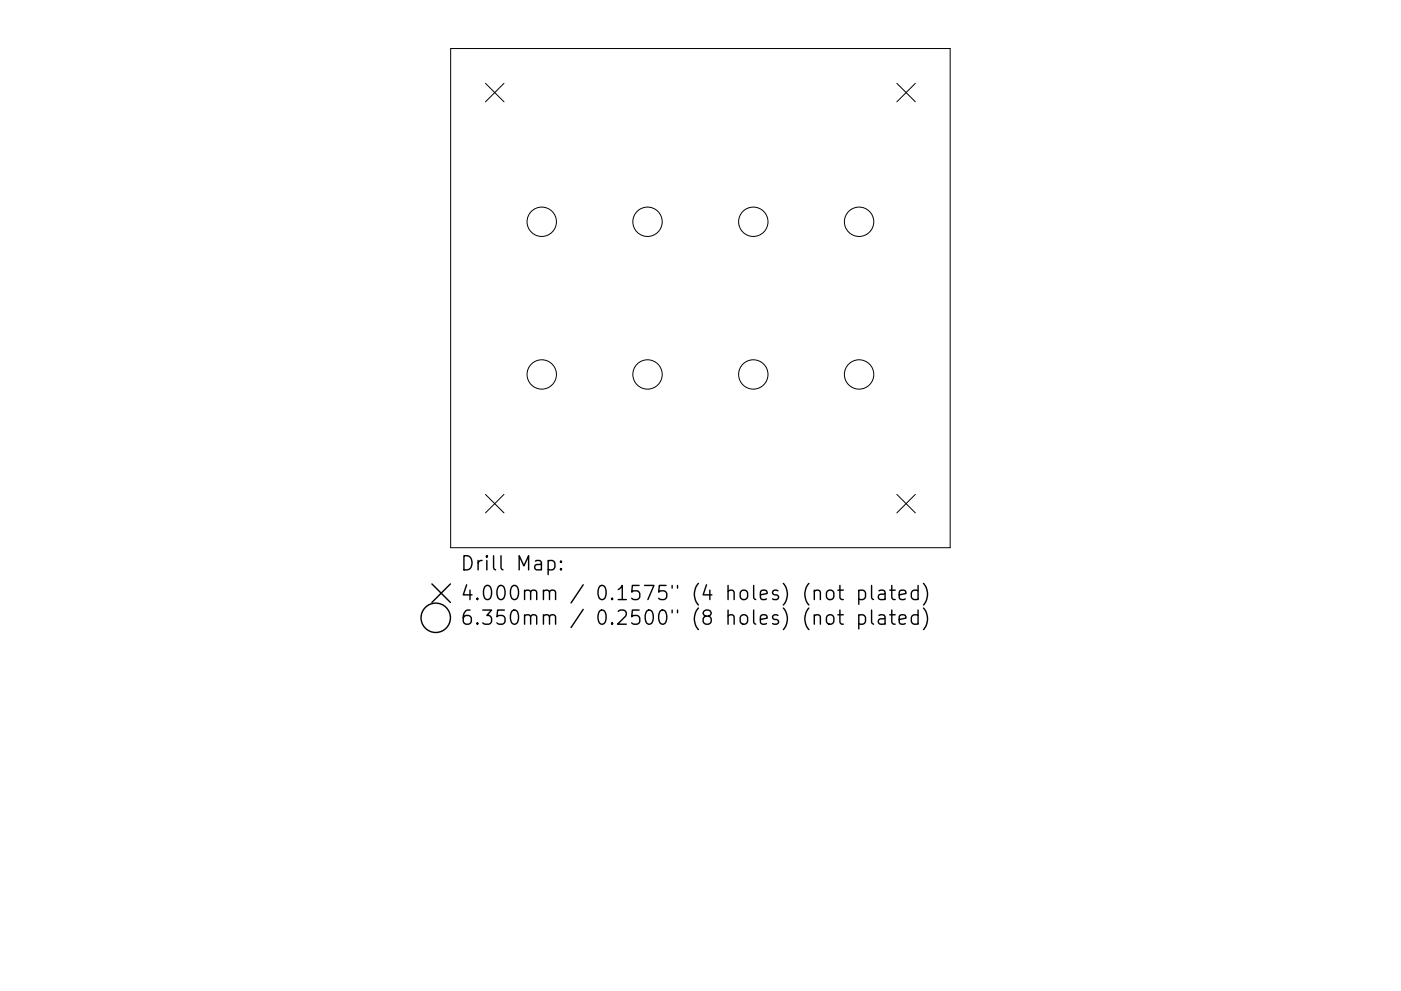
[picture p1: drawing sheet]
<svg xmlns="http://www.w3.org/2000/svg" width="297mm" height="210mm" viewBox="0 0 297 210" stroke-linecap="round" stroke-linejoin="round" font-family="sans-serif">
<defs><g id="words">
<g font-size="4.2">
<text x="97.5" y="121.1">Drill Map:</text>
<text x="97.5" y="127.4">4.000mm / 0.1575&quot; (4 holes) (not plated)</text>
<text x="97.5" y="132.6">6.350mm / 0.2500&quot; (8 holes) (not plated)</text>
</g>
</g></defs>
<g fill="none" stroke="#000" stroke-width=".21">
<path d="M95.5 10.3h106v105.9h-106zM102.9 17.7l4 3.9M106.9 17.7l-4 3.9M190.1 17.7l4 3.9M194.1 17.7l-4 3.9M102.9 104.9l4 3.9M106.9 104.9l-4 3.9M190.1 104.9l4 3.9M194.1 104.9l-4 3.9"/>
<circle cx="114.9" cy="47.1" r="3.1"/>
<circle cx="137.3" cy="47.1" r="3.1"/>
<circle cx="159.7" cy="47.1" r="3.1"/>
<circle cx="182.1" cy="47.1" r="3.1"/>
<circle cx="114.9" cy="79.4" r="3.1"/>
<circle cx="137.3" cy="79.4" r="3.1"/>
<circle cx="159.7" cy="79.4" r="3.1"/>
<circle cx="182.1" cy="79.4" r="3.1"/>
</g>
<g fill="none" stroke="#000" stroke-width=".3">
<path d="M116.2 119.1l.9-.2 .5 .6v.8l-.2 .5-.3 .1-.9-.1M118.9 119.1l.2 .1-.2 .1-.1-.1 .1-.1v.2M91.6 123.9l3.9 3.9M95.5 123.9l-3.9 3.9M118.9 120.6l.2 .2-.2 .1-.1-.1 .1-.2v.3M172.6 125.5a.74 .74 0 0 1 1.3 .1v1.6M172.6 130.7a.74 .74 0 0 1 1.3 .2v1.5M175.4 125.5a.81 .81 0 0 1 .8-.3 .81 .81 0 0 1 .6 .6v.8a.81 .81 0 0 1-.8 .6 .81 .81 0 0 1-.8-.6v-.8zM175.4 130.7a.81 .81 0 0 1 .8-.3 .81 .81 0 0 1 .6 .6v.9a.81 .81 0 0 1-.8 .6 .81 .81 0 0 1-.8-.6v-.9zM177.6 125.2h1.2M177.6 130.4h1.2M178.1 124.2v2.6l.1 .3 .6 .1"/>
<path d="M178.1 129.4v2.6l.1 .3 .6 .1M182.1 125.4l.8-.2 .6 .6v.8l-.3 .5-.3 .1-.8-.1M182.1 130.6l.8-.2 .6 .6v.9l-.3 .4-.3 .1-.8-.1M182.1 125.2v3M182.1 130.4v3M184.8 124.2v2.6l.4 .4M184.8 129.4v2.6l.4 .4M186.4 125.4l.2-.2 .9 .2 .1 .2v1.6M186.4 130.6l.2-.2 .9 .2 .1 .3v1.5M187.6 125.9l-1 .2a.59 .59 0 0 0-.4 .5 .59 .59 0 0 0 .4 .6l1-.1M187.6 131.1l-1 .2a.59 .59 0 0 0-.4 .6 .59 .59 0 0 0 .4 .5l1-.1M188.6 125.2h1.2"/>
<path d="M188.6 130.4h1.2M189.1 124.2v2.6l.1 .3 .6 .1M189.1 129.4v2.6l.1 .3 .6 .1M190.6 126.2l1.5-.3-.2-.5-.8-.2-.5 .4v1.2l.2 .3 .3 .1 .8-.1M190.6 131.4l1.5-.3-.2-.5-.8-.2-.5 .5v1.1l.2 .3 .3 .1 .8-.1M194.6 125.4l-.8-.2-.6 .6v.8l.3 .5 .3 .1 .8-.1M194.6 130.6l-.8-.2-.6 .6v.9l.3 .4 .3 .1 .8-.1M194.6 124.2v3M194.6 129.4v3M195.8 123.8a3.4 3.4 0 0 1 0 4.6M195.8 129a3.4 3.4 0 0 1 0 4.6"/>
<circle cx="92.4" cy="131.1" r="3.1"/>
</g>
<use href="#words"/>
</svg>
